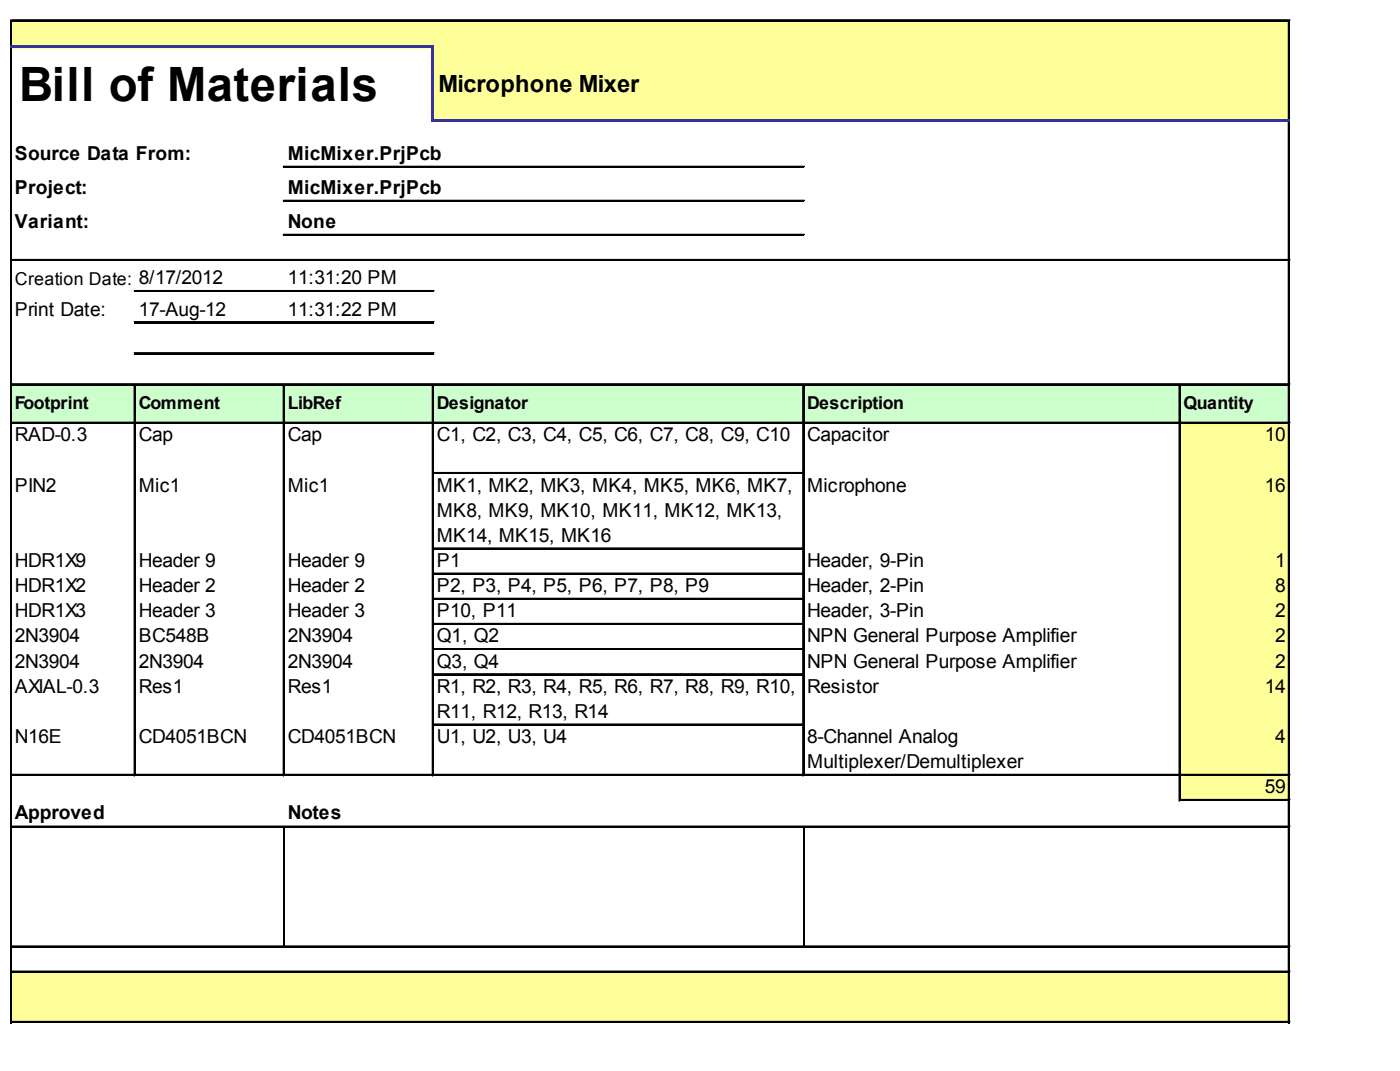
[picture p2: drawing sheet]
<svg xmlns="http://www.w3.org/2000/svg" width="271mm" height="207mm" viewBox="0 0 271 207" stroke-linecap="round" stroke-linejoin="round" font-family="sans-serif">
<defs><g id="words">
<text font-size="9.2" x="3.7" y="19.6">Bill of Materials</text>
<text font-size="4.6" x="84.8" y="17.7">Microphone Mixer</text>
<g font-size="3.7">
<text x="2.9" y="31">Source Data From:</text>
<text x="55.7" y="31">MicMixer.PrjPcb</text>
<text x="2.9" y="37.5">Project:</text>
<text x="55.7" y="37.5">MicMixer.PrjPcb</text>
<text x="2.9" y="44.1">Variant:</text>
<text x="55.7" y="44.1">None</text>
<text x="55.7" y="55">11:31:20 PM</text>
<text x="2.9" y="61">Print Date:</text>
<text x="26.9" y="61">17-Aug-12</text>
<text x="55.7" y="61">11:31:22 PM</text>
<text x="2.9" y="85.3">RAD-0.3</text>
<text x="26.9" y="85.3">Cap</text>
<text x="55.7" y="85.3">Cap</text>
<text x="84.5" y="85.3">C1, C2, C3, C4, C5, C6, C7, C8, C9, C10</text>
<text x="156.2" y="85.3">Capacitor</text>
<text x="244.8" y="85.3">10</text>
<text x="2.9" y="95">PIN2</text>
<text x="26.9" y="95">Mic1</text>
<text x="55.7" y="95">Mic1</text>
<text x="84.5" y="95">MK1, MK2, MK3, MK4, MK5, MK6, MK7,</text>
<text x="156.2" y="95">Microphone</text>
<text x="244.8" y="95">16</text>
<text x="84.5" y="99.9">MK8, MK9, MK10, MK11, MK12, MK13,</text>
<text x="84.5" y="104.8">MK14, MK15, MK16</text>
<text x="2.9" y="109.6">HDR1X9</text>
<text x="26.9" y="109.6">Header 9</text>
<text x="55.7" y="109.6">Header 9</text>
<text x="84.5" y="109.6">P1</text>
<text x="156.2" y="109.6">Header, 9-Pin</text>
<text x="246.8" y="109.6">1</text>
<text x="2.9" y="114.5">HDR1X2</text>
<text x="2.9" y="119.4">HDR1X3</text>
<text x="26.9" y="114.5">Header 2</text>
<text x="26.9" y="119.4">Header 3</text>
<text x="55.7" y="114.5">Header 2</text>
<text x="55.7" y="119.4">Header 3</text>
<text x="84.5" y="114.5">P2, P3, P4, P5, P6, P7, P8, P9</text>
<text x="84.5" y="119.4">P10, P11</text>
<text x="156.2" y="114.5">Header, 2-Pin</text>
<text x="156.2" y="119.4">Header, 3-Pin</text>
<text x="246.8" y="114.5">8</text>
<text x="246.8" y="119.4">2</text>
<text x="2.9" y="124.2">2N3904</text>
<text x="26.9" y="124.2">BC548B</text>
<text x="55.7" y="124.2">2N3904</text>
<text x="84.5" y="124.2">Q1, Q2</text>
<text x="156.2" y="124.2">NPN General Purpose Amplifier</text>
<text x="246.8" y="124.2">2</text>
<text x="2.9" y="129.1">2N3904</text>
<text x="26.9" y="129.1">2N3904</text>
<text x="55.7" y="129.1">2N3904</text>
<text x="84.5" y="129.1">Q3, Q4</text>
<text x="156.2" y="129.1">NPN General Purpose Amplifier</text>
<text x="246.8" y="129.1">2</text>
<text x="2.9" y="134">AXIAL-0.3</text>
<text x="26.9" y="134">Res1</text>
<text x="55.7" y="134">Res1</text>
<text x="84.5" y="134">R1, R2, R3, R4, R5, R6, R7, R8, R9, R10,</text>
<text x="156.2" y="134">Resistor</text>
<text x="244.8" y="134">14</text>
<text x="2.9" y="143.7">N16E</text>
<text x="26.9" y="143.7">CD4051BCN</text>
<text x="55.7" y="143.7">CD4051BCN</text>
<text x="84.5" y="138.8">R11, R12, R13, R14</text>
<text x="84.5" y="143.7">U1, U2, U3, U4</text>
<text x="156.2" y="143.7">8-Channel Analog</text>
<text x="246.8" y="143.7">4</text>
<text x="156.2" y="148.5">Multiplexer/Demultiplexer</text>
<text x="244.8" y="153.4">59</text>
<text x="2.9" y="158.3">Approved</text>
<text x="55.7" y="158.3">Notes</text>
</g>
<g font-size="3.4">
<text x="2.9" y="55">Creation Date: 8/17/2012</text>
<text x="2.9" y="79.1">Footprint</text>
<text x="26.9" y="79.1">Comment</text>
<text x="55.7" y="79.1">LibRef</text>
<text x="84.5" y="79.1">Designator</text>
<text x="156.2" y="79.1">Description</text>
<text x="229.1" y="79.1">Quantity</text>
</g>
</g></defs>
<g fill="#ff9">
<path d="M2.2 4.1h247.4v5.2h-247.4z"/>
<path d="M83.7 9h165.9v14.6h-165.9z"/>
</g>
<path d="M2.2 74.2h247.4v7.8h-247.4z" fill="#cfc"/>
<g fill="#ff9">
<path d="M228.2 81.7h21.4v10h-21.4z"/>
<path d="M228.2 91.4h21.4v14.9h-21.4z"/>
<path d="M228.2 106h21.4v5.1h-21.4z"/>
<path d="M228.2 110.8h21.4v5.2h-21.4z"/>
<path d="M228.2 115.7h21.4v5.2h-21.4z"/>
<path d="M228.2 120.6h21.4v5.1h-21.4z"/>
<path d="M228.2 125.4h21.4v5.2h-21.4z"/>
<path d="M228.2 130.3h21.4v10h-21.4z"/>
<path d="M228.2 140h21.4v10h-21.4z"/>
<path d="M228.2 149.8h21.4v5.1h-21.4z"/>
<path d="M2.2 187.8h247.4v10h-247.4z"/>
</g>
<path d="M2 3.9v4.8M2.1 3.9v4.8M249.3 4.1v18.9M249.5 4.1v18.9" fill="none" stroke="#000" stroke-width=".29"/>
<path d="M83.4 9.3h.6v14.3h-.6z" fill="#339"/>
<g fill="none" stroke="#000" stroke-width=".29">
<path d="M2 9.3v188.5M2.1 9.3v188.5M2.3 3.9h247.3M2.3 4h247.3M249.3 23.6v174.2M249.5 23.6v174.2M26 74.5v75.5M26.1 74.5v75.5M54.8 74.5v75.5M55 74.5v75.5M83.7 74.5v75.5M83.8 74.5v75.5"/>
<path d="M155.4 74.5v75.5M155.5 74.5v75.5M228.2 74.5v80.4M228.4 74.5v80.4M55 160.1v22.8M155.5 160.1v22.8"/>
</g>
<g fill="#339">
<path d="M2 8.7h82v.6h-82z"/>
<path d="M84 23h165.6v.6h-165.6z"/>
</g>
<g fill="none" stroke="#000" stroke-width=".29">
<path d="M54.8 32.2h100.9M54.8 32.3h100.9M54.8 38.8h100.9M54.8 38.9h100.9M2.3 50.2h247.3M2.3 50.3h247.3M26 56.2h58M26 56.4h58M54.8 45.3h100.9M54.8 45.5h100.9M2.3 74.2h247.3M2.3 74.4h247.3"/>
<path d="M26 62.2h58M26 62.4h58M26 68.2h58M26 68.4h58M2.3 81.7h247.3M2.3 81.8h247.3M84 91.4h71.4M84 91.5h71.4M84 106h71.4M84 106.1h71.4M84 110.8h71.4M84 111h71.4"/>
<path d="M84 115.7h71.4M84 115.9h71.4M84 120.6h71.4M84 120.7h71.4M84 125.4h71.4M84 125.6h71.4M84 130.3h71.4M84 130.4h71.4M2.3 149.8h247.3M2.3 149.9h247.3M2.3 159.8h247.3M2.3 159.9h247.3"/>
<path d="M84 140h71.4M84 140.2h71.4M228.5 154.6h21.1M228.5 154.8h21.1M2.3 182.9h247.3M2.3 183.1h247.3M2.3 187.8h247.3M2.3 187.9h247.3M2.3 197.5h247.3M2.3 197.7h247.3"/>
</g>
<use href="#words"/>
</svg>
